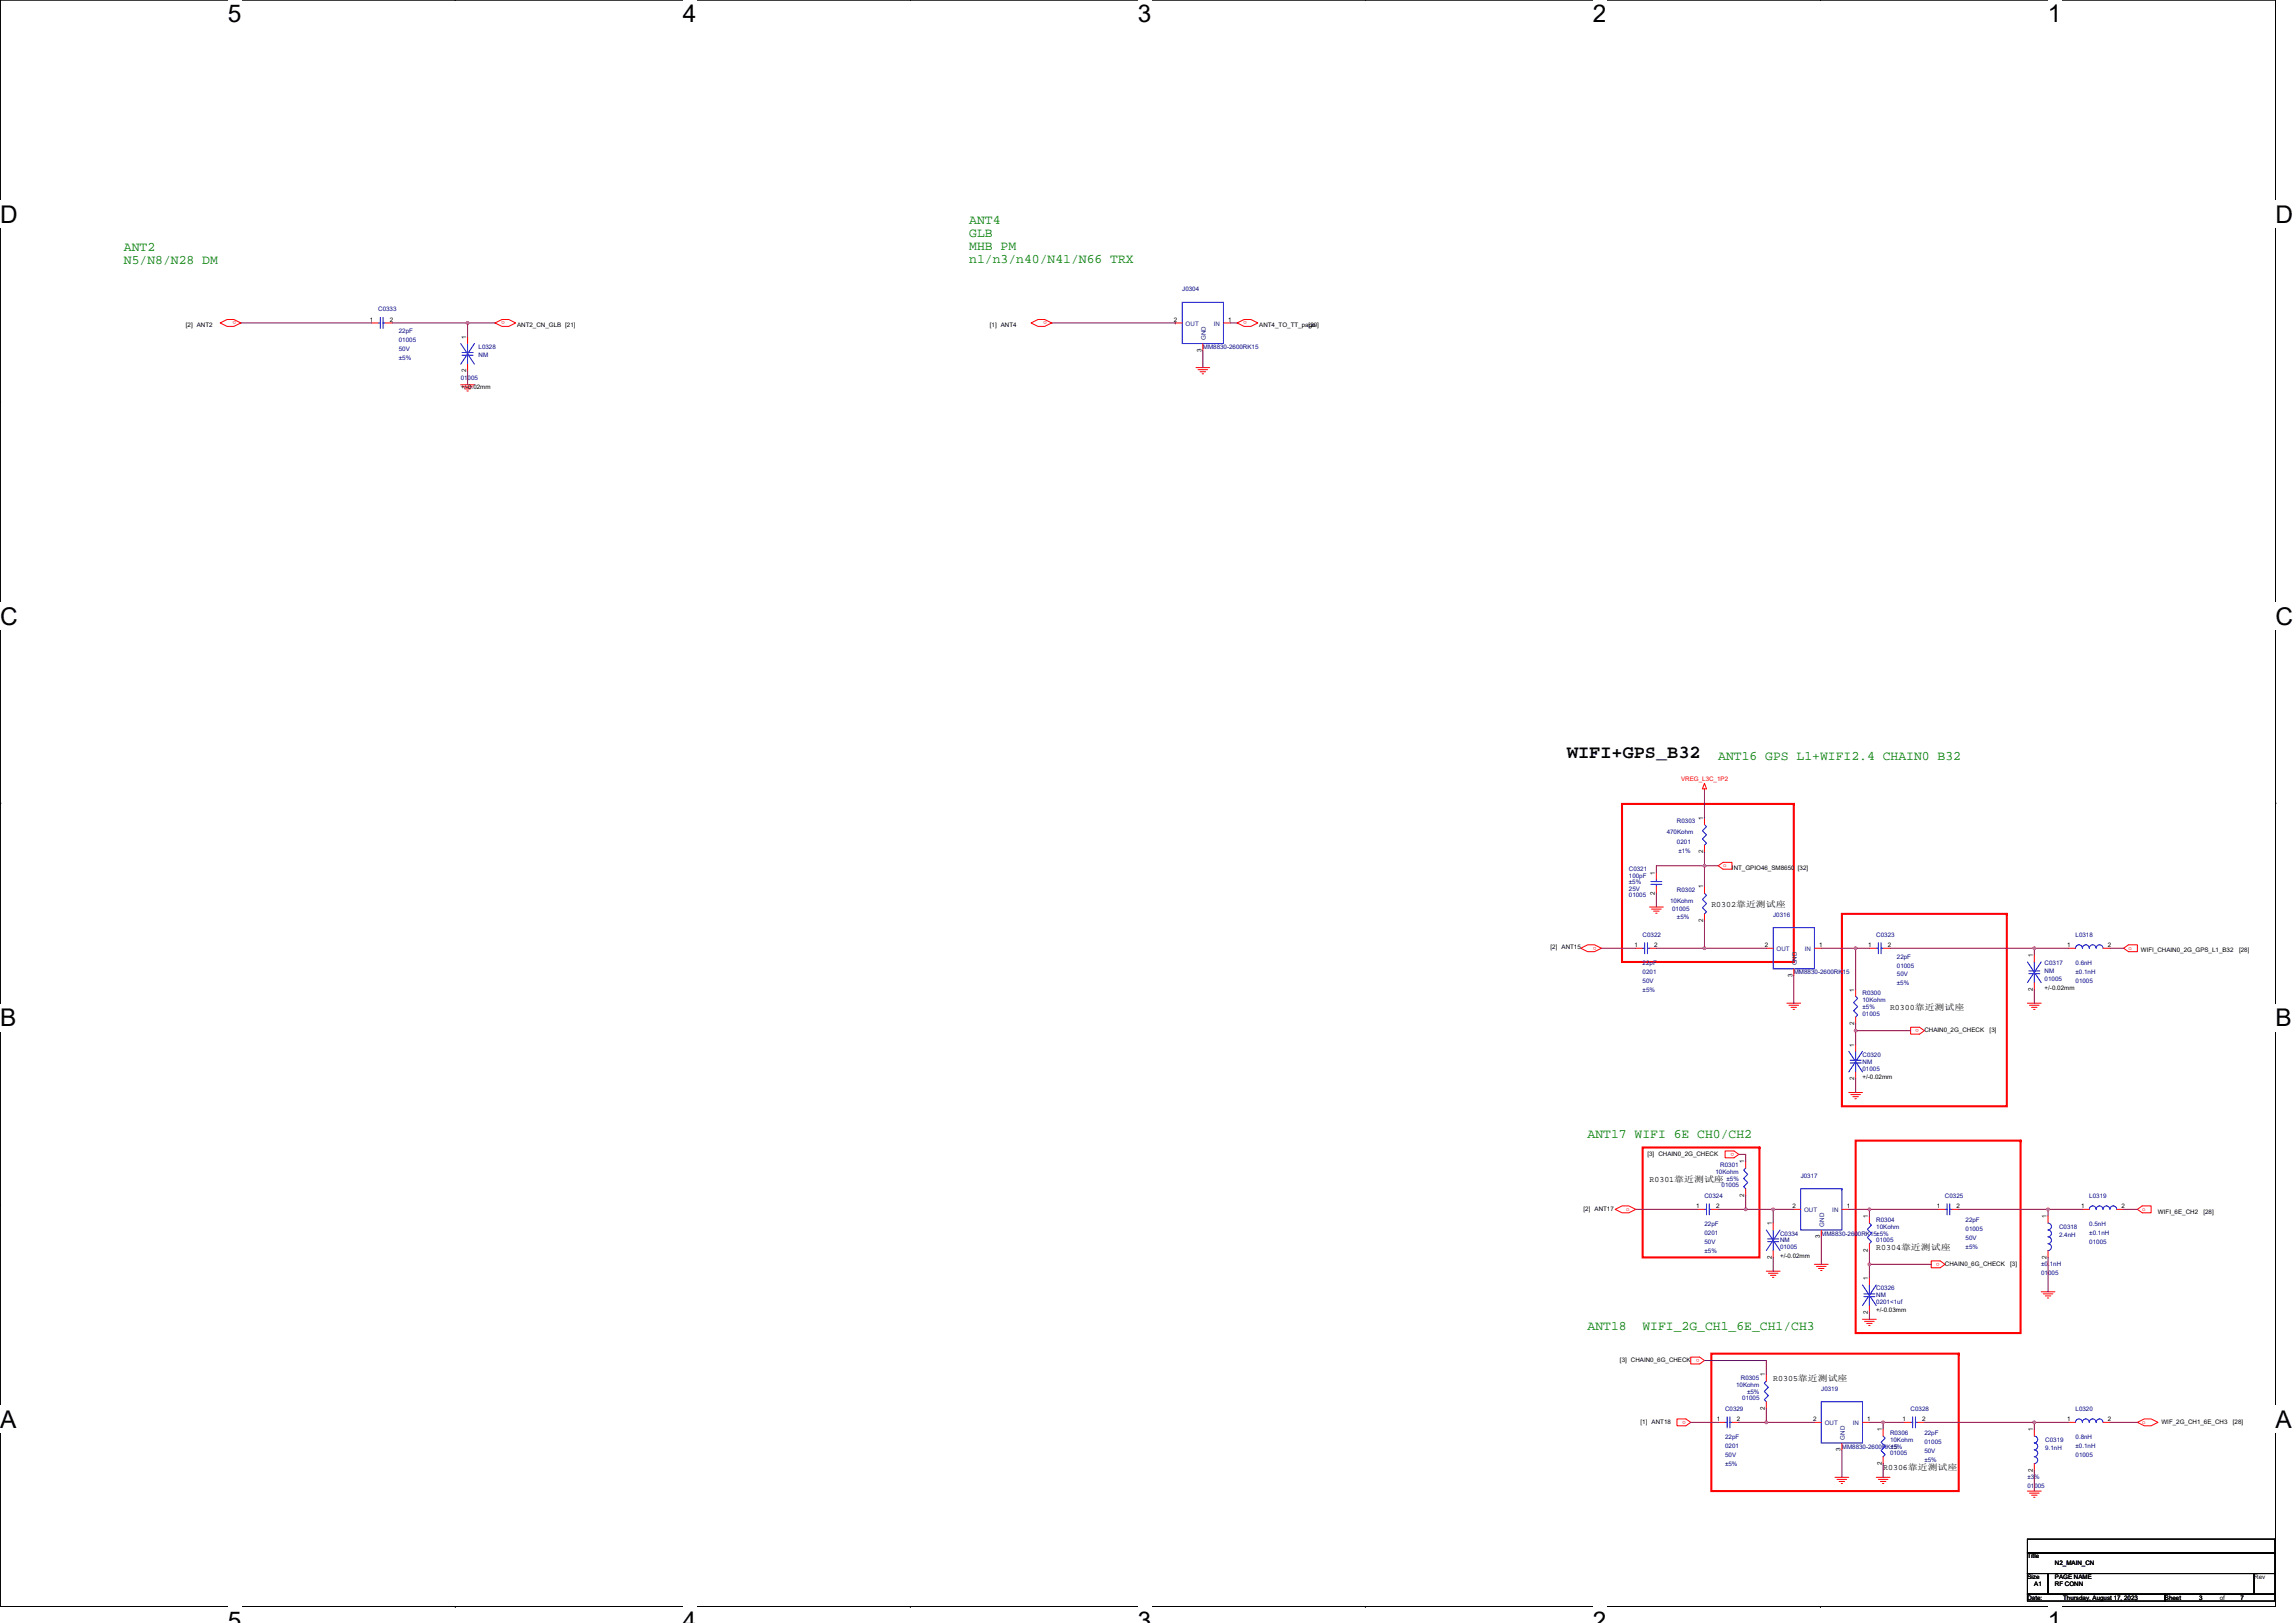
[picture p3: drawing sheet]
<svg xmlns="http://www.w3.org/2000/svg" width="297mm" height="210mm" viewBox="0 0 297 210" stroke-linecap="round" stroke-linejoin="round" font-family="sans-serif">
<defs><g id="words">
<g font-size="3.2">
<text x="29.5" y="2.9">5</text>
<text x="88.3" y="2.9">4</text>
<text x="147.2" y="2.9">3</text>
<text x="206.1" y="2.9">2</text>
<text x="264.9" y="2.9">1</text>
<text x="0" y="28.8">D</text>
<text x="294.4" y="28.8">D</text>
<text x="0" y="80.8">C</text>
<text x="294.4" y="80.8">C</text>
<text x="0" y="132.8">B</text>
<text x="294.4" y="132.8">B</text>
<text x="0" y="184.7">A</text>
<text x="294.4" y="184.7">A</text>
<text x="29.5" y="210.7">5</text>
<text x="88.3" y="210.7">4</text>
<text x="147.2" y="210.7">3</text>
<text x="206.1" y="210.7">2</text>
<text x="264.9" y="210.7">1</text>
</g>
<text font-size="2.4" x="202.7" y="98">WIFI+GPS_B32</text>
<g font-size="1.7" fill="#008000">
<text x="125.4" y="29">ANT4</text>
<text x="16" y="32.5">ANT2</text>
<text x="16" y="34.2">N5/N8/N28 DM</text>
<text x="125.4" y="30.7">GLB</text>
<text x="125.4" y="32.3">MHB PM</text>
<text x="125.4" y="34">n1/n3/n40/N41/N66 TRX</text>
<text x="222.3" y="98.3">ANT16 GPS L1+WIFI2.4 CHAIN0 B32</text>
<text x="205.4" y="147.2">ANT17 WIFI 6E CH0/CH2</text>
<text x="205.4" y="172.1">ANT18</text>
<text x="212.5" y="172.1">WIFI_2G_CH1_6E_CH1/CH3</text>
</g>
<g font-size="1.1">
<text x="221.4" y="117.3">R0302靠近测试座</text>
<text x="244.5" y="130.6">R0300靠近测试座</text>
<text x="213.4" y="152.9">R0301靠近测试座</text>
<text x="242.7" y="161.8">R0304靠近测试座</text>
<text x="229.4" y="178.7">R0305靠近测试座</text>
<text x="243.6" y="190.2">R0306靠近测试座</text>
</g>
<g font-size=".8" fill="#f00">
<text x="30.5" y="41.6" transform="rotate(180 30.5 41.6)">o</text>
<text x="65.3" y="41.6" transform="rotate(180 65.3 41.6)">o</text>
<text x="135.4" y="41.6" transform="rotate(180 135.4 41.6)">o</text>
<text x="161.3" y="41.6" transform="rotate(180 161.3 41.6)">o</text>
<text x="217.5" y="101">VREG_L3C_1P2</text>
<text x="222.9" y="112.2">o</text>
<text x="206.6" y="122.5" transform="rotate(180 206.6 122.5)">o</text>
<text x="275.4" y="122.9">o</text>
<text x="248.2" y="133.1" transform="rotate(180 248.2 133.1)">o</text>
<text x="224.3" y="149.1" transform="rotate(180 224.3 149.1)">o</text>
<text x="210.4" y="156.7">o</text>
<text x="277.1" y="156.7">o</text>
<text x="250.9" y="163.4" transform="rotate(180 250.9 163.4)">o</text>
<text x="219.9" y="175.8" transform="rotate(180 219.9 175.8)">o</text>
<text x="218.1" y="183.8" transform="rotate(180 218.1 183.8)">o</text>
<text x="277.1" y="184.2">o</text>
</g>
<g font-size=".8">
<text x="47.9" y="41.6">1</text>
<text x="50.4" y="41.6">2</text>
<text x="151.9" y="41.6">2</text>
<text x="158.9" y="41.6">1</text>
<text x="24" y="42.3">[2] ANT2</text>
<text x="60.3" y="43.8" transform="rotate(-90 60.3 43.8)">1</text>
<text x="66.9" y="42.3">ANT2_CN_GLB [21]</text>
<text x="128.1" y="42.3">[1] ANT4</text>
<text x="155.4" y="45.5" transform="rotate(-90 155.4 45.5)">3</text>
<text x="162.9" y="42.3">ANT4_TO_TT_page</text>
<text x="169.3" y="42.3">[29]</text>
<text x="59.6" y="50.3">+/-0.02mm</text>
<text x="60.3" y="48.2" transform="rotate(-90 60.3 48.2)">2</text>
<text x="220.3" y="106.1" transform="rotate(-90 220.3 106.1)">1</text>
<text x="214.1" y="113.2" transform="rotate(-90 214.1 113.2)">1</text>
<text x="220.3" y="110.4" transform="rotate(-90 220.3 110.4)">2</text>
<text x="224.1" y="112.6">INT_GPIO46_SM8650 [32]</text>
<text x="214.1" y="115.8" transform="rotate(-90 214.1 115.8)">2</text>
<text x="220.3" y="119.3" transform="rotate(-90 220.3 119.3)">2</text>
<text x="220.3" y="114.9" transform="rotate(-90 220.3 114.9)">1</text>
<text x="200.6" y="122.8">[2] ANT15</text>
<text x="211.4" y="122.5">1</text>
<text x="214" y="122.5">2</text>
<text x="228.3" y="122.5">2</text>
<text x="235.4" y="122.5">1</text>
<text x="241.7" y="122.5">1</text>
<text x="244.2" y="122.5">2</text>
<text x="263" y="123.8" transform="rotate(-90 263 123.8)">1</text>
<text x="267.4" y="122.5">1</text>
<text x="272.7" y="122.5">2</text>
<text x="277" y="123.2">WIFI_CHAIN0_2G_GPS_L1_B32</text>
<text x="289.7" y="123.2">[28]</text>
<text x="231.9" y="126.4" transform="rotate(-90 231.9 126.4)">3</text>
<text x="239.9" y="128.3" transform="rotate(-90 239.9 128.3)">1</text>
<text x="263" y="128.2" transform="rotate(-90 263 128.2)">2</text>
<text x="264.5" y="128">+/-0.02mm</text>
<text x="239.9" y="135.4" transform="rotate(-90 239.9 135.4)">1</text>
<text x="239.9" y="132.6" transform="rotate(-90 239.9 132.6)">2</text>
<text x="249" y="133.5">CHAIN0_2G_CHECK</text>
<text x="257.4" y="133.5">[3]</text>
<text x="239.9" y="139.8" transform="rotate(-90 239.9 139.8)">2</text>
<text x="241" y="139.6">+/-0.02mm</text>
<text x="213.1" y="149.5">[3] CHAIN0_2G_CHECK</text>
<text x="225.7" y="154.9" transform="rotate(-90 225.7 154.9)">2</text>
<text x="225.7" y="150.5" transform="rotate(-90 225.7 150.5)">1</text>
<text x="204.9" y="156.7">[2] ANT17</text>
<text x="219.4" y="156.3">1</text>
<text x="222" y="156.3">2</text>
<text x="229.2" y="158.5" transform="rotate(-90 229.2 158.5)">1</text>
<text x="231.9" y="156.3">2</text>
<text x="235.4" y="160.2" transform="rotate(-90 235.4 160.2)">3</text>
<text x="238.9" y="156.3">1</text>
<text x="241.7" y="162" transform="rotate(-90 241.7 162)">2</text>
<text x="241.7" y="157.6" transform="rotate(-90 241.7 157.6)">1</text>
<text x="250.6" y="156.3">1</text>
<text x="253.1" y="156.3">2</text>
<text x="264.8" y="157.6" transform="rotate(-90 264.8 157.6)">1</text>
<text x="269.2" y="156.3">1</text>
<text x="274.5" y="156.3">2</text>
<text x="279.2" y="157">WIFI_6E_CH2</text>
<text x="285.1" y="157">[28]</text>
<text x="229.2" y="162.9" transform="rotate(-90 229.2 162.9)">2</text>
<text x="230.3" y="162.7">+/-0.02mm</text>
<text x="241.7" y="165.6" transform="rotate(-90 241.7 165.6)">1</text>
<text x="251.6" y="163.8">CHAIN0_6G_CHECK</text>
<text x="260.1" y="163.8">[3]</text>
<text x="264.8" y="162.9" transform="rotate(-90 264.8 162.9)">2</text>
<text x="241.7" y="170" transform="rotate(-90 241.7 170)">2</text>
<text x="242.7" y="169.8">+/-0.03mm</text>
<text x="209.6" y="176.2">[3] CHAIN0_6G_CHECK</text>
<text x="228.3" y="178.1" transform="rotate(-90 228.3 178.1)">1</text>
<text x="212.2" y="184.2">[1] ANT18</text>
<text x="222.1" y="183.8">1</text>
<text x="224.7" y="183.8">2</text>
<text x="228.3" y="182.4" transform="rotate(-90 228.3 182.4)">2</text>
<text x="234.6" y="183.8">2</text>
<text x="241.6" y="183.8">1</text>
<text x="243.4" y="185.2" transform="rotate(-90 243.4 185.2)">1</text>
<text x="246.1" y="183.8">1</text>
<text x="248.7" y="183.8">2</text>
<text x="263" y="185.2" transform="rotate(-90 263 185.2)">1</text>
<text x="267.4" y="183.8">1</text>
<text x="272.7" y="183.8">2</text>
<text x="279.6" y="184.3">WIF_2G_CH1_6E_CH3</text>
<text x="288.9" y="184.3">[28]</text>
<text x="238.1" y="187.8" transform="rotate(-90 238.1 187.8)">3</text>
<text x="243.4" y="189.5" transform="rotate(-90 243.4 189.5)">2</text>
<text x="263" y="190.4" transform="rotate(-90 263 190.4)">2</text>
<text x="262.3" y="201.6">Title</text>
<text x="265.8" y="202.5">N2_MAIN_CN</text>
<text x="262.3" y="204.3">Size</text>
<text x="262.3" y="207">Date:</text>
<text x="263.2" y="205.2">A1</text>
<text x="265.8" y="204.3">PAGE NAME</text>
<text x="265.8" y="205.2">RF CONN</text>
<text x="266.9" y="207">Thursday, August 17, 2023</text>
<text x="280.1" y="207">Sheet</text>
<text x="284.5" y="207">3</text>
<text x="287.2" y="207">of</text>
<text x="289.9" y="207">7</text>
<text x="291.6" y="204.3">Rev</text>
</g>
<g font-size=".8" fill="#000080">
<text x="48.9" y="40.3">C0333</text>
<text x="152.9" y="37.7">J0304</text>
<text x="51.6" y="43.1">22pF</text>
<text x="51.6" y="44.3">01005</text>
<text x="51.6" y="45.4">50V</text>
<text x="51.6" y="46.6">±5%</text>
<text x="61.9" y="45.2">L0328</text>
<text x="61.9" y="46.2">NM</text>
<text x="155.6" y="45.2">MM8830-2600RK15</text>
<text x="59.6" y="49.2">01005</text>
<text x="215.6" y="107.9">470Kohm</text>
<text x="217" y="106.5">R0303</text>
<text x="210.7" y="112.7">C0321</text>
<text x="210.7" y="113.6">100pF</text>
<text x="217" y="109.2">0201</text>
<text x="217.1" y="110.3">±1%</text>
<text x="210.7" y="116.1">01005</text>
<text x="210.7" y="115.2">25V</text>
<text x="210.7" y="114.3">±5%</text>
<text x="216.1" y="116.8">10Kohm</text>
<text x="216.3" y="117.8">01005</text>
<text x="217" y="115.4">R0302</text>
<text x="217" y="119">±5%</text>
<text x="229.4" y="118.6">J0316</text>
<text x="212.5" y="121.2">C0322</text>
<text x="212.5" y="124.8">22pF</text>
<text x="212.5" y="126">0201</text>
<text x="242.7" y="121.2">C0323</text>
<text x="245.4" y="124">22pF</text>
<text x="245.4" y="125.2">01005</text>
<text x="264.5" y="124.8">C0317</text>
<text x="264.5" y="125.9">NM</text>
<text x="268.5" y="121.2">L0318</text>
<text x="268.5" y="124.8">0.6nH</text>
<text x="268.5" y="126">±0.1nH</text>
<text x="212.5" y="127.1">50V</text>
<text x="212.5" y="128.3">±5%</text>
<text x="232.1" y="126.1">MM8830-2600RK15</text>
<text x="241" y="128.7">R0300</text>
<text x="241" y="129.6">10Kohm</text>
<text x="241" y="130.5">±5%</text>
<text x="241" y="131.4">01005</text>
<text x="245.4" y="126.3">50V</text>
<text x="245.4" y="127.5">±5%</text>
<text x="264.5" y="127">01005</text>
<text x="268.5" y="127.1">01005</text>
<text x="241" y="136.7">C0320</text>
<text x="241" y="137.6">NM</text>
<text x="241" y="138.5">01005</text>
<text x="220.5" y="155">C0324</text>
<text x="221.9" y="151.8">10Kohm</text>
<text x="222.6" y="151">R0301</text>
<text x="222.7" y="153.6">01005</text>
<text x="223.4" y="152.7">±5%</text>
<text x="233" y="152.4">J0317</text>
<text x="251.6" y="155">C0325</text>
<text x="270.3" y="155">L0319</text>
<text x="220.5" y="158.6">22pF</text>
<text x="220.5" y="159.8">0201</text>
<text x="220.5" y="160.9">50V</text>
<text x="230.3" y="159.8">C0334</text>
<text x="230.3" y="160.7">NM</text>
<text x="230.3" y="161.6">01005</text>
<text x="235.6" y="159.8">MM8830-2600RK15±5%</text>
<text x="242.7" y="158.1">R0304</text>
<text x="242.7" y="159">10Kohm</text>
<text x="242.7" y="160.7">01005</text>
<text x="254.3" y="158.1">22pF</text>
<text x="254.3" y="159.2">01005</text>
<text x="254.3" y="160.4">50V</text>
<text x="254.3" y="161.5">±5%</text>
<text x="266.4" y="159">C0318</text>
<text x="266.4" y="160">2.4nH</text>
<text x="270.3" y="158.6">0.5nH</text>
<text x="270.3" y="159.8">±0.1nH</text>
<text x="270.3" y="160.9">01005</text>
<text x="220.5" y="162.1">±5%</text>
<text x="242.7" y="167">C0326</text>
<text x="242.7" y="167.8">NM</text>
<text x="264.1" y="163.8">±0.1nH</text>
<text x="264.1" y="165">01005</text>
<text x="242.7" y="168.7">0201&lt;1uf</text>
<text x="224.6" y="179.4">10Kohm</text>
<text x="225.2" y="178.5">R0305</text>
<text x="235.6" y="179.9">J0319</text>
<text x="223.2" y="182.5">C0329</text>
<text x="225.4" y="181.2">01005</text>
<text x="226" y="180.3">±5%</text>
<text x="244.5" y="185.6">R0306</text>
<text x="247.2" y="182.5">C0328</text>
<text x="249" y="185.6">22pF</text>
<text x="268.5" y="182.5">L0320</text>
<text x="223.2" y="186.2">22pF</text>
<text x="223.2" y="187.3">0201</text>
<text x="223.2" y="188.5">50V</text>
<text x="223.2" y="189.6">±5%</text>
<text x="238.3" y="187.4">MM8830-2600RK15</text>
<text x="244.5" y="186.5">10Kohm</text>
<text x="244.5" y="187.4">±5%</text>
<text x="244.5" y="188.3">01005</text>
<text x="249" y="186.8">01005</text>
<text x="249" y="187.9">50V</text>
<text x="249" y="189.1">±5%</text>
<text x="262.3" y="191.4">±3%</text>
<text x="264.6" y="186.5">C0319</text>
<text x="264.6" y="187.6">9.1nH</text>
<text x="268.5" y="186.2">0.8nH</text>
<text x="268.5" y="187.3">±0.1nH</text>
<text x="268.5" y="188.5">01005</text>
<text x="262.3" y="192.6">01005</text>
</g>
<g font-size=".8" fill="#004080">
<text x="153.4" y="42.1">OUT</text>
<text x="156" y="44" transform="rotate(-90 156 44)">GND</text>
<text x="157" y="42.1">IN</text>
<text x="229.8" y="123">OUT</text>
<text x="232.4" y="124.9" transform="rotate(-90 232.4 124.9)">GND</text>
<text x="233.5" y="123">IN</text>
<text x="233.4" y="156.8">OUT</text>
<text x="236" y="158.7" transform="rotate(-90 236 158.7)">GND</text>
<text x="237" y="156.8">IN</text>
<text x="236.1" y="184.4">OUT</text>
<text x="239.7" y="184.4">IN</text>
<text x="238.7" y="186.2" transform="rotate(-90 238.7 186.2)">GND</text>
</g>
</g></defs>
<path d="M0 0h294.4v207.8h-294.4z" fill="none" stroke="#000" stroke-width=".13"/>
<g fill="#fff">
<path d="M29.5 0h1.7v3.5h-1.7z"/>
<path d="M29.5 207.8h1.7v2.1h-1.7z"/>
</g>
<path d="M58.9 0h.1M58.9 207.8h.1" fill="none" stroke="#000" stroke-width=".13"/>
<g fill="#fff">
<path d="M88.3 0h1.8v3.5h-1.8z"/>
<path d="M88.3 207.8h1.8v2.1h-1.8z"/>
</g>
<path d="M117.8 0h.1M117.8 207.8h.1" fill="none" stroke="#000" stroke-width=".13"/>
<g fill="#fff">
<path d="M147.2 0h1.8v3.5h-1.8z"/>
<path d="M147.2 207.8h1.8v2.1h-1.8z"/>
</g>
<path d="M176.6 0h.1M176.6 207.8h.1" fill="none" stroke="#000" stroke-width=".13"/>
<g fill="#fff">
<path d="M206.1 0h1.7v3.5h-1.7z"/>
<path d="M206.1 207.8h1.7v2.1h-1.7z"/>
</g>
<path d="M235.5 0h.1M235.5 207.8h.1" fill="none" stroke="#000" stroke-width=".13"/>
<g fill="#fff">
<path d="M264.9 0h1.8v3.5h-1.8z"/>
<path d="M264.9 207.8h1.8v2.1h-1.8z"/>
<path d="M0 26h2.3v3.5h-2.3z"/>
<path d="M294.4 26h2.3v3.5h-2.3z"/>
<path d="M0 77.9h2.3v3.6h-2.3z"/>
<path d="M294.4 77.9h2.3v3.6h-2.3z"/>
</g>
<path d="M0 52h.1M294.4 52h.1" fill="none" stroke="#000" stroke-width=".13"/>
<g fill="#fff">
<path d="M0 129.9h2.1v3.5h-2.1z"/>
<path d="M294.4 129.9h2.1v3.5h-2.1z"/>
</g>
<path d="M0 103.9h.1M294.4 103.9h.1" fill="none" stroke="#000" stroke-width=".13"/>
<g fill="#fff">
<path d="M0 181.9h2.1v3.5h-2.1z"/>
<path d="M294.4 181.9h2.1v3.5h-2.1z"/>
</g>
<g fill="none" stroke="#000" stroke-width=".13">
<path d="M0 155.9h.1M294.4 155.9h.1M262.3 199.1h32v1.8h-32zM294.3 199.1h.1M262.3 200.9h32v2.7h-32zM262.3 203.6h2.7v2.6h-2.7zM262.3 206.2h17.8v.9h-17.8zM265 203.6h.1M265 203.6h26.6v2.6h-26.6zM280.1 206.2h.1M280.1 206.2h14.2v.9h-14.2zM291.6 203.6h.1"/>
<path d="M291.6 203.6h2.7v2.6h-2.7zM294.3 200.9h.1M294.3 203.6h.1M294.3 206.2h.1"/>
</g>
<path d="M209.8 104h22.3v20.5h-22.3zM232.1 104h.1M238.3 118.2h21.3v24.9h-21.3zM259.6 118.2h.1M212.5 148.5h15.1v14.2h-15.1zM227.6 148.5h.1M240.1 147.6h21.3v24.9h-21.3zM261.4 147.6h.1M221.4 175.1h32v17.8h-32zM253.4 175.1h.1" fill="none" stroke="#f00" stroke-width=".27"/>
<g fill="none" stroke="#f00" stroke-width=".13">
<path d="M28.5 41.8l.9-.5h.9l.9 .5-.9 .4h-.9zM48 41.8h.9M49.8 41.8h.9M59.6 49.8h1.8M59.9 50.1h1.2M60.1 50.3h.7M60.4 50.6h.2M60.5 43.6v.8M60.5 47.1v.9M64 41.8l.9-.5h.9l.9 .5-.9 .4h-.9zM133.4 41.8l.9-.5h.9l.9 .5-.9 .4h-.9zM152.1 41.8h.8"/>
<path d="M154.7 47.6h1.8M155 47.8h1.2M155.3 48.1h.7M155.5 48.4h.2M155.6 44.4v.9M158.3 41.8h.9M160.1 41.8l.8-.5h.9l.9 .5-.9 .4h-.9zM213.4 117.3h1.8M213.7 117.6h1.2M213.9 117.9h.7M214.2 118.1h.2M214.3 112.9v.9"/>
<path d="M214.3 114.7v.9M220.5 102.1v.1M220.5 114.7v.9M220.5 118.2v.9M220.5 105.8v.9M220.5 109.3v.9M220.5 101.3l.3 .8h-.6zM222.3 112l.6-.4h1.2v.9h-1.2zM204.5 122.7l.9-.5h.9l.9 .5-.9 .4h-.9zM211.6 122.7h.9M213.4 122.7h.9M228.5 122.7h.9"/>
<path d="M231.2 129.8h1.8M231.4 130.1h1.3M231.7 130.3h.7M232 130.6h.2M232.1 125.3v.9M234.7 122.7h.9M240.1 135.1v.9M240.1 138.7v.9M240.1 128v.9M240.1 131.6v.9M241.8 122.7h.9M243.6 122.7h.9"/>
<path d="M247.2 132.9h1.1l.7 .4-.7 .5h-1.1zM262.3 129.8h1.8M262.6 130.1h1.2M262.8 130.3h.7M263.1 130.6h.2M263.2 123.6v.9M263.2 127.1v.9M267.6 122.7h.9M272.1 122.7h.9M274.7 122.7l.7-.5h1.1v.9h-1.1zM209 156.5l.8-.5h.9l.9 .5-.9 .4h-.9zM219.6 156.5h.9"/>
<path d="M221.4 156.5h.9M223.2 148.9h1.1l.7 .5-.7 .4h-1.1zM225.8 150.2v.9M225.8 153.8v.9M229.4 158.2v.9M232.1 156.5h.9M235.6 159.1v.9M238.3 156.5h.9M239.2 141.4h1.8M239.4 141.6h1.3M239.7 141.9h.7M240 142.2h.2"/>
<path d="M241.8 157.4v.8M250.7 156.5h.9M252.5 156.5h.9M265 157.4v.8M269.4 156.5h.9M273.9 156.5h.8M276.5 156.5l.6-.5h1.2v.9h-1.2zM218.7 175.6h1.2l.6 .4-.6 .5h-1.2zM228.5 177.8v.9M228.5 164.5h1.8M228.8 164.7h1.2M229 165h.8"/>
<path d="M229.3 165.3h.2M229.4 161.8v.9M234.7 163.6h1.8M235 163.8h1.2M235.3 164.1h.7M235.5 164.4h.2M241 170.7h1.7M241.2 171h1.3M241.5 171.2h.7M241.8 171.5h.1M241.8 165.4v.8M241.8 168.9v.9"/>
<path d="M241.8 160.9v.9M249.8 163.1h1.2l.6 .5-.6 .4h-1.2zM264.1 167.1h1.8M264.3 167.4h1.3M264.6 167.7h.7M264.9 167.9h.2M265 161.8v.9M217 183.6h1.1l.6 .4-.6 .5h-1.1zM222.3 184h.9M224.1 184h.9M228.5 181.4v.8M234.7 184h.9"/>
<path d="M237.4 191.1h1.8M237.7 191.4h1.2M237.9 191.7h.7M238.2 191.9h.2M238.3 186.7v.9M241 184h.8M242.7 191.1h1.8M243 191.4h1.2M243.3 191.7h.7M243.5 191.9h.2M243.6 184.9v.9M243.6 188.5v.9"/>
<path d="M246.3 184h.9M248.1 184h.9M262.3 192.9h1.8M262.6 193.2h1.2M262.8 193.4h.7M263.1 193.7h.2M263.2 184.9v.9M263.2 189.4v.8M267.6 184h.9M272.1 184h.9M276.5 184l.9-.4h.9l.9 .4-.9 .5h-.9z"/>
</g>
<g fill="none" stroke="#00f" stroke-width=".13">
<path d="M152.9 39.1h5.4v5.3h-5.4zM158.3 39.1h.1M48.9 41.8h.3M49.2 41.1v1.4M49.6 41.1v1.4M49.6 41.8h.2M59.6 44.4l1.8 2.7M59.8 45.6h1.4M59.8 46h1.4M60.5 44.5v1.1M60.5 46v1.1M61.4 44.4l-1.8 2.7"/>
<path d="M213.6 114.1h1.4M213.6 114.4h1.4M214.3 113.8v.3M214.3 114.4v.3M220.5 115.6l.3 .2-.6 .6 .6 .5-.6 .5 .6 .6-.3 .2M220.5 106.7l.3 .2-.6 .6 .6 .5-.6 .5 .6 .6-.3 .2M212.5 122.7h.3M212.8 122v1.4M213.1 122v1.4M213.1 122.7h.3M229.4 120h5.3v5.3h-5.3zM234.7 120h.1"/>
<path d="M239.2 136l1.8 2.7M239.4 137.2h1.4M239.4 137.5h1.4M240.1 136v1.2M240.1 137.5v1.2M240.1 128.9l.2 .3-.5 .5 .5 .5-.5 .6 .5 .5-.2 .3M241 136l-1.8 2.7M242.7 122.7h.3M243 122v1.4M243.4 122v1.4M243.4 122.7h.2M262.3 124.5l1.8 2.6"/>
<path d="M262.5 125.6h1.4M262.5 126h1.4M263.2 124.5v1.1M263.2 126v1.1M264.1 124.5l-1.8 2.6M268.5 122.7a.44 .44 0 0 1 .5-.5 .44 .44 0 0 1 .4 .5M269.4 122.7a.44 .44 0 0 1 .4-.5 .44 .44 0 0 1 .5 .5 .44 .44 0 0 1 .4-.5 .44 .44 0 0 1 .5 .5M271.2 122.7a.44 .44 0 0 1 .4-.5 .44 .44 0 0 1 .5 .5M220.5 156.5h.3M220.8 155.8v1.4M221.1 155.8v1.4M221.1 156.5h.3"/>
<path d="M225.8 151.1l-.2 .3 .5 .5-.5 .6 .5 .5-.5 .5 .2 .3M228.5 159.1l1.8 2.7M229.4 159.1v1.2M230.3 159.1l-1.8 2.7M233 153.8h5.3v5.3h-5.3zM238.3 153.8h.1M241.8 158.2l.3 .3-.5 .5 .5 .6-.5 .5 .5 .5-.3 .3M251.6 156.5h.3M251.9 155.8v1.4M252.2 155.8v1.4M252.2 156.5h.3M265 158.2a.44 .44 0 0 1 .4 .5 .44 .44 0 0 1-.4 .4 .44 .44 0 0 1 .4 .5 .44 .44 0 0 1-.4 .4"/>
<path d="M270.3 156.5a.44 .44 0 0 1 .4-.5 .44 .44 0 0 1 .5 .5M271.2 156.5a.44 .44 0 0 1 .4-.5 .44 .44 0 0 1 .5 .5 .44 .44 0 0 1 .4-.5 .44 .44 0 0 1 .5 .5M273 156.5a.44 .44 0 0 1 .4-.5 .44 .44 0 0 1 .4 .5M228.5 178.7l-.3 .3 .6 .5-.6 .5 .6 .6-.6 .5 .3 .3M228.7 160.3h1.4M228.7 160.6h1.4M229.4 160.6v1.2M241 166.2l1.7 2.7M241.1 167.4h1.5M241.1 167.8h1.5M241.8 166.2v1.2M241.8 167.8v1.1"/>
<path d="M242.7 166.2l-1.7 2.7M265 160a.44 .44 0 0 1 .4 .5 .44 .44 0 0 1-.4 .4 .44 .44 0 0 1 .4 .4 .44 .44 0 0 1-.4 .5M223.2 184h.2M223.4 183.3v1.4M223.8 183.3v1.4M223.8 184h.3M235.6 181.4h5.4v5.3h-5.4zM241 181.4h.1M243.6 185.8l.3 .3-.5 .5 .5 .5-.5 .6 .5 .5-.3 .3M247.2 184h.2M247.4 183.3v1.4M247.8 183.3v1.4"/>
<path d="M247.8 184h.3M263.2 185.8a.44 .44 0 0 1 .4 .4 .44 .44 0 0 1-.4 .5 .44 .44 0 0 1 .4 .4 .44 .44 0 0 1-.4 .5M263.2 187.6a.44 .44 0 0 1 .4 .4 .44 .44 0 0 1-.4 .5 .44 .44 0 0 1 .4 .4 .44 .44 0 0 1-.4 .5M268.5 184a.44 .44 0 0 1 .5-.4 .44 .44 0 0 1 .4 .4M269.4 184a.44 .44 0 0 1 .4-.4 .44 .44 0 0 1 .5 .4 .44 .44 0 0 1 .4-.4 .44 .44 0 0 1 .5 .4M271.2 184a.44 .44 0 0 1 .4-.4 .44 .44 0 0 1 .5 .4"/>
</g>
<g fill="none" stroke="#800040" stroke-width=".13">
<path d="M31.2 41.8h16.8M50.7 41.8h9.8M60.5 41.8v1.8M60.5 48v1.8M60.5 41.8h3.5M136.1 41.8h16M152.1 41.8h.1M155.6 45.3v2.3M159.2 41.8h.9M214.3 115.6v1.7M220.5 105.8h.1M220.5 110.2v1.8"/>
<path d="M220.5 112h-6.2v.9M220.5 112v2.7M220.5 119.1v3.6M220.5 102.2v3.6M220.5 112h1.8M207.2 122.7h4.4M214.3 122.7h6.2M220.5 122.7h8M232.1 126.2v3.6M235.6 122.7h4.5M240.1 122.7h1.7M240.1 122.7v5.3"/>
<path d="M240.1 132.5v2.6M240.1 139.6v1.8M240.1 133.3h7.1M244.5 122.7h18.7M263.2 122.7h4.4M263.2 122.7v.9M263.2 128v1.8M273 122.7h1.7M211.6 156.5h8M222.3 156.5h7.1M225 149.4h.8v.8M225.8 154.7v1.8"/>
<path d="M232.1 156.5h-2.7v1.7M239.2 156.5h2.6M241.8 156.5h8.9M241.8 156.5v.9M253.4 156.5h11.6M265 156.5v.9M265 156.5h4.4M274.7 156.5h1.8M220.5 176h8v1.8M229.4 162.7v1.8M235.6 160v3.6M241.8 163.6h8"/>
<path d="M241.8 161.8v1.8M241.8 163.6v1.8M241.8 169.8v.9M265 162.7v4.4M218.7 184h3.6M225 184h9.7M228.5 182.2v1.8M238.3 187.6v3.5M241.8 184h1.8M243.6 184h2.7M243.6 184v.9M243.6 189.4v1.7"/>
<path d="M249 184h14.2M263.2 184h4.4M263.2 184v.9M263.2 190.2v2.7M273 184h3.5"/>
</g>
<g fill="#f0f" stroke="#f0f" stroke-width=".13">
<circle cx="220.5" cy="112" r=".17"/>
<circle cx="220.5" cy="122.7" r=".17"/>
<circle cx="240.1" cy="122.7" r=".17"/>
<circle cx="263.2" cy="122.7" r=".17"/>
<circle cx="240.1" cy="133.3" r=".17"/>
<circle cx="225.8" cy="156.5" r=".17"/>
<circle cx="241.8" cy="156.5" r=".17"/>
<circle cx="265" cy="156.5" r=".17"/>
<circle cx="241.8" cy="163.6" r=".17"/>
<circle cx="228.5" cy="184" r=".17"/>
<circle cx="243.6" cy="184" r=".17"/>
<circle cx="263.2" cy="184" r=".17"/>
<circle cx="60.5" cy="41.8" r=".17"/>
<circle cx="229.4" cy="156.5" r=".17"/>
</g>
<use href="#words"/>
</svg>
